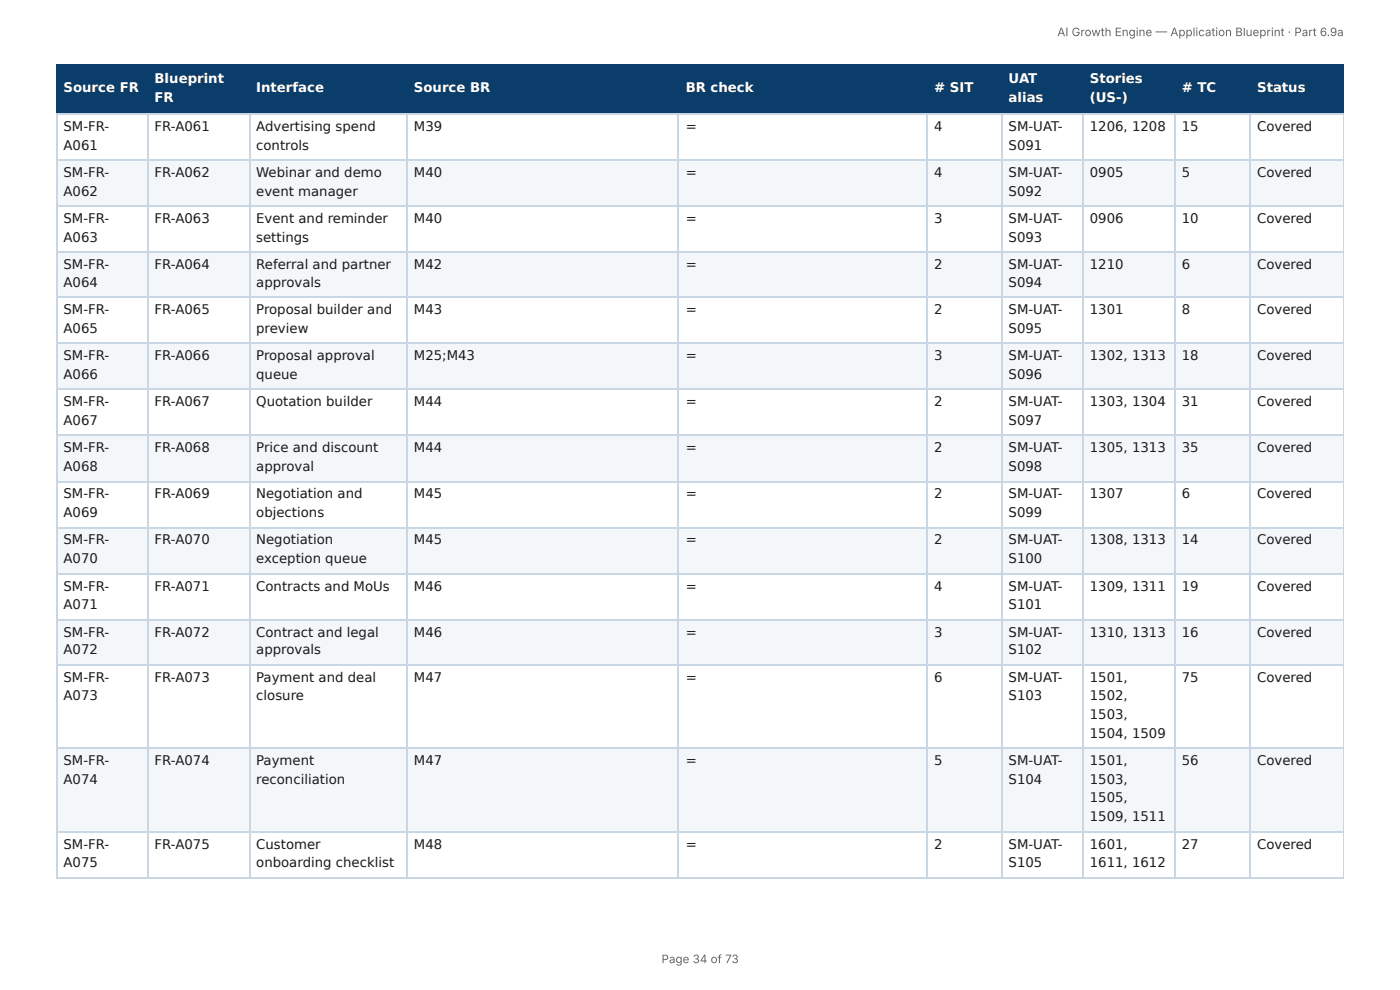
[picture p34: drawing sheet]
<svg xmlns="http://www.w3.org/2000/svg" width="297mm" height="210mm" viewBox="0 0 297 210" stroke-linecap="round" stroke-linejoin="round" font-family="sans-serif">
<defs><g id="words">
<g font-size="2.8" fill="#fff">
<text x="32.8" y="17.7">Blueprint</text>
<text x="214.2" y="17.7">UAT</text>
<text x="231.5" y="17.7">Stories</text>
<text x="13.5" y="19.6">Source FR</text>
<text x="32.8" y="21.7">FR</text>
<text x="54.4" y="19.6">Interface</text>
<text x="87.9" y="19.6">Source BR</text>
<text x="145.6" y="19.6">BR check</text>
<text x="198.4" y="19.6"># SIT</text>
<text x="214.2" y="21.7">alias</text>
<text x="231.5" y="21.7">(US-)</text>
<text x="251" y="19.6"># TC</text>
<text x="267" y="19.6">Status</text>
</g>
<g font-size="2.8" fill="#1a1a1a">
<text x="13.5" y="27.8">SM-FR-</text>
<text x="32.8" y="27.8">FR-A061</text>
<text x="54.4" y="27.8">Advertising spend</text>
<text x="87.9" y="27.8">M39</text>
<text x="145.6" y="27.8">=</text>
<text x="198.4" y="27.8">4</text>
<text x="214.2" y="27.8">SM-UAT-</text>
<text x="231.5" y="27.8">1206, 1208</text>
<text x="251" y="27.8">15</text>
<text x="267" y="27.8">Covered</text>
<text x="13.5" y="31.8">A061</text>
<text x="54.4" y="31.8">controls</text>
<text x="214.2" y="31.8">S091</text>
<text x="13.5" y="37.6">SM-FR-</text>
<text x="13.5" y="41.5">A062</text>
<text x="32.8" y="37.6">FR-A062</text>
<text x="54.4" y="37.6">Webinar and demo</text>
<text x="54.4" y="41.5">event manager</text>
<text x="87.9" y="37.6">M40</text>
<text x="145.6" y="37.6">=</text>
<text x="198.4" y="37.6">4</text>
<text x="214.2" y="37.6">SM-UAT-</text>
<text x="214.2" y="41.5">S092</text>
<text x="231.5" y="37.6">0905</text>
<text x="251" y="37.6">5</text>
<text x="267" y="37.6">Covered</text>
<text x="13.5" y="47.4">SM-FR-</text>
<text x="32.8" y="47.4">FR-A063</text>
<text x="54.4" y="47.4">Event and reminder</text>
<text x="87.9" y="47.4">M40</text>
<text x="145.6" y="47.4">=</text>
<text x="198.4" y="47.4">3</text>
<text x="214.2" y="47.4">SM-UAT-</text>
<text x="231.5" y="47.4">0906</text>
<text x="251" y="47.4">10</text>
<text x="267" y="47.4">Covered</text>
<text x="13.5" y="51.3">A063</text>
<text x="54.4" y="51.3">settings</text>
<text x="214.2" y="51.3">S093</text>
<text x="13.5" y="57.2">SM-FR-</text>
<text x="32.8" y="57.2">FR-A064</text>
<text x="54.4" y="57.2">Referral and partner</text>
<text x="87.9" y="57.2">M42</text>
<text x="145.6" y="57.2">=</text>
<text x="198.4" y="57.2">2</text>
<text x="214.2" y="57.2">SM-UAT-</text>
<text x="231.5" y="57.2">1210</text>
<text x="251" y="57.2">6</text>
<text x="267" y="57.2">Covered</text>
<text x="13.5" y="60.9">A064</text>
<text x="54.4" y="60.9">approvals</text>
<text x="214.2" y="60.9">S094</text>
<text x="13.5" y="66.7">SM-FR-</text>
<text x="13.5" y="70.6">A065</text>
<text x="32.8" y="66.7">FR-A065</text>
<text x="54.4" y="66.7">Proposal builder and</text>
<text x="54.4" y="70.6">preview</text>
<text x="87.9" y="66.7">M43</text>
<text x="145.6" y="66.7">=</text>
<text x="198.4" y="66.7">2</text>
<text x="214.2" y="66.7">SM-UAT-</text>
<text x="214.2" y="70.6">S095</text>
<text x="231.5" y="66.7">1301</text>
<text x="251" y="66.7">8</text>
<text x="267" y="66.7">Covered</text>
<text x="13.5" y="76.5">SM-FR-</text>
<text x="32.8" y="76.5">FR-A066</text>
<text x="54.4" y="76.5">Proposal approval</text>
<text x="87.9" y="76.5">M25;M43</text>
<text x="145.6" y="76.5">=</text>
<text x="198.4" y="76.5">3</text>
<text x="214.2" y="76.5">SM-UAT-</text>
<text x="231.5" y="76.5">1302, 1313</text>
<text x="251" y="76.5">18</text>
<text x="267" y="76.5">Covered</text>
<text x="13.5" y="80.4">A066</text>
<text x="54.4" y="80.4">queue</text>
<text x="214.2" y="80.4">S096</text>
<text x="13.5" y="86.3">SM-FR-</text>
<text x="32.8" y="86.3">FR-A067</text>
<text x="54.4" y="86.3">Quotation builder</text>
<text x="87.9" y="86.3">M44</text>
<text x="145.6" y="86.3">=</text>
<text x="198.4" y="86.3">2</text>
<text x="214.2" y="86.3">SM-UAT-</text>
<text x="231.5" y="86.3">1303, 1304</text>
<text x="251" y="86.3">31</text>
<text x="267" y="86.3">Covered</text>
<text x="13.5" y="90.2">A067</text>
<text x="214.2" y="90.2">S097</text>
<text x="13.5" y="96">SM-FR-</text>
<text x="13.5" y="100">A068</text>
<text x="32.8" y="96">FR-A068</text>
<text x="54.4" y="96">Price and discount</text>
<text x="54.4" y="100">approval</text>
<text x="87.9" y="96">M44</text>
<text x="145.6" y="96">=</text>
<text x="198.4" y="96">2</text>
<text x="214.2" y="96">SM-UAT-</text>
<text x="214.2" y="100">S098</text>
<text x="231.5" y="96">1305, 1313</text>
<text x="251" y="96">35</text>
<text x="267" y="96">Covered</text>
<text x="13.5" y="105.8">SM-FR-</text>
<text x="32.8" y="105.8">FR-A069</text>
<text x="54.4" y="105.8">Negotiation and</text>
<text x="87.9" y="105.8">M45</text>
<text x="145.6" y="105.8">=</text>
<text x="198.4" y="105.8">2</text>
<text x="214.2" y="105.8">SM-UAT-</text>
<text x="231.5" y="105.8">1307</text>
<text x="251" y="105.8">6</text>
<text x="267" y="105.8">Covered</text>
<text x="13.5" y="109.8">A069</text>
<text x="54.4" y="109.8">objections</text>
<text x="214.2" y="109.8">S099</text>
<text x="13.5" y="115.6">SM-FR-</text>
<text x="13.5" y="119.6">A070</text>
<text x="32.8" y="115.6">FR-A070</text>
<text x="54.4" y="115.6">Negotiation</text>
<text x="54.4" y="119.6">exception queue</text>
<text x="87.9" y="115.6">M45</text>
<text x="145.6" y="115.6">=</text>
<text x="198.4" y="115.6">2</text>
<text x="214.2" y="115.6">SM-UAT-</text>
<text x="214.2" y="119.6">S100</text>
<text x="231.5" y="115.6">1308, 1313</text>
<text x="251" y="115.6">14</text>
<text x="267" y="115.6">Covered</text>
<text x="13.5" y="125.4">SM-FR-</text>
<text x="32.8" y="125.4">FR-A071</text>
<text x="54.4" y="125.4">Contracts and MoUs</text>
<text x="87.9" y="125.4">M46</text>
<text x="145.6" y="125.4">=</text>
<text x="198.4" y="125.4">4</text>
<text x="214.2" y="125.4">SM-UAT-</text>
<text x="231.5" y="125.4">1309, 1311</text>
<text x="251" y="125.4">19</text>
<text x="267" y="125.4">Covered</text>
<text x="13.5" y="129.4">A071</text>
<text x="214.2" y="129.4">S101</text>
<text x="13.5" y="135.2">SM-FR-</text>
<text x="32.8" y="135.2">FR-A072</text>
<text x="54.4" y="135.2">Contract and legal</text>
<text x="87.9" y="135.2">M46</text>
<text x="145.6" y="135.2">=</text>
<text x="198.4" y="135.2">3</text>
<text x="214.2" y="135.2">SM-UAT-</text>
<text x="231.5" y="135.2">1310, 1313</text>
<text x="251" y="135.2">16</text>
<text x="267" y="135.2">Covered</text>
<text x="13.5" y="138.9">A072</text>
<text x="54.4" y="138.9">approvals</text>
<text x="214.2" y="138.9">S102</text>
<text x="13.5" y="144.7">SM-FR-</text>
<text x="13.5" y="148.7">A073</text>
<text x="32.8" y="144.7">FR-A073</text>
<text x="54.4" y="144.7">Payment and deal</text>
<text x="54.4" y="148.7">closure</text>
<text x="87.9" y="144.7">M47</text>
<text x="145.6" y="144.7">=</text>
<text x="198.4" y="144.7">6</text>
<text x="214.2" y="144.7">SM-UAT-</text>
<text x="214.2" y="148.7">S103</text>
<text x="231.5" y="144.7">1501,</text>
<text x="231.5" y="148.7">1502,</text>
<text x="251" y="144.7">75</text>
<text x="267" y="144.7">Covered</text>
<text x="231.5" y="152.7">1503,</text>
<text x="231.5" y="156.6">1504, 1509</text>
<text x="13.5" y="162.5">SM-FR-</text>
<text x="13.5" y="166.4">A074</text>
<text x="32.8" y="162.5">FR-A074</text>
<text x="54.4" y="162.5">Payment</text>
<text x="54.4" y="166.4">reconciliation</text>
<text x="87.9" y="162.5">M47</text>
<text x="145.6" y="162.5">=</text>
<text x="198.4" y="162.5">5</text>
<text x="214.2" y="162.5">SM-UAT-</text>
<text x="214.2" y="166.4">S104</text>
<text x="231.5" y="162.5">1501,</text>
<text x="231.5" y="166.4">1503,</text>
<text x="251" y="162.5">56</text>
<text x="267" y="162.5">Covered</text>
<text x="231.5" y="170.4">1505,</text>
<text x="231.5" y="174.4">1509, 1511</text>
<text x="13.5" y="180.2">SM-FR-</text>
<text x="13.5" y="184.2">A075</text>
<text x="32.8" y="180.2">FR-A075</text>
<text x="54.4" y="180.2">Customer</text>
<text x="54.4" y="184.2">onboarding checklist</text>
<text x="87.9" y="180.2">M48</text>
<text x="145.6" y="180.2">=</text>
<text x="198.4" y="180.2">2</text>
<text x="214.2" y="180.2">SM-UAT-</text>
<text x="214.2" y="184.2">S105</text>
<text x="231.5" y="180.2">1601,</text>
<text x="231.5" y="184.2">1611, 1612</text>
<text x="251" y="180.2">27</text>
<text x="267" y="180.2">Covered</text>
</g>
<g font-size="2.5" fill="#666">
<text x="224.6" y="7.7">AI Growth Engine — Application Blueprint · Part 6.9a</text>
<text x="140.5" y="204.5">Page 34 of 73</text>
</g>
</g></defs>
<g fill="#0b3d6b">
<path d="M12.2 14h19.3v10.1h-19.3z"/>
<path d="M31.5 14h21.4v10.1h-21.4z"/>
<path d="M52.9 14h33.6v10.1h-33.6z"/>
<path d="M86.5 14h57.7v10.1h-57.7z"/>
<path d="M144.2 14h52.6v10.1h-52.6z"/>
<path d="M196.8 14h15.9v10.1h-15.9z"/>
<path d="M212.7 14h17.2v10.1h-17.2z"/>
<path d="M229.9 14h19.6v10.1h-19.6z"/>
<path d="M249.5 14h16.1v10.1h-16.1z"/>
<path d="M265.6 14h19.8v10.1h-19.8z"/>
</g>
<g fill="#f4f7fa">
<path d="M12.2 33.9h19.3v9.8h-19.3z"/>
<path d="M31.5 33.9h21.4v9.8h-21.4z"/>
<path d="M52.9 33.9h33.6v9.8h-33.6z"/>
<path d="M86.5 33.9h57.7v9.8h-57.7z"/>
<path d="M144.2 33.9h52.6v9.8h-52.6z"/>
<path d="M196.8 33.9h15.9v9.8h-15.9z"/>
<path d="M212.7 33.9h17.2v9.8h-17.2z"/>
<path d="M229.9 33.9h19.6v9.8h-19.6z"/>
<path d="M249.5 33.9h16.1v9.8h-16.1z"/>
<path d="M265.6 33.9h19.8v9.8h-19.8z"/>
<path d="M12.2 53.4h19.3v9.8h-19.3z"/>
<path d="M31.5 53.4h21.4v9.8h-21.4z"/>
<path d="M52.9 53.4h33.6v9.8h-33.6z"/>
<path d="M86.5 53.4h57.7v9.8h-57.7z"/>
<path d="M144.2 53.4h52.6v9.8h-52.6z"/>
<path d="M196.8 53.4h15.9v9.8h-15.9z"/>
<path d="M212.7 53.4h17.2v9.8h-17.2z"/>
<path d="M229.9 53.4h19.6v9.8h-19.6z"/>
<path d="M249.5 53.4h16.1v9.8h-16.1z"/>
<path d="M265.6 53.4h19.8v9.8h-19.8z"/>
<path d="M12.2 73h19.3v9.8h-19.3z"/>
<path d="M31.5 73h21.4v9.8h-21.4z"/>
<path d="M52.9 73h33.6v9.8h-33.6z"/>
<path d="M86.5 73h57.7v9.8h-57.7z"/>
<path d="M144.2 73h52.6v9.8h-52.6z"/>
<path d="M196.8 73h15.9v9.8h-15.9z"/>
<path d="M212.7 73h17.2v9.8h-17.2z"/>
<path d="M229.9 73h19.6v9.8h-19.6z"/>
<path d="M249.5 73h16.1v9.8h-16.1z"/>
<path d="M265.6 73h19.8v9.8h-19.8z"/>
<path d="M12.2 92.6h19.3v9.5h-19.3z"/>
<path d="M31.5 92.6h21.4v9.5h-21.4z"/>
<path d="M52.9 92.6h33.6v9.5h-33.6z"/>
<path d="M86.5 92.6h57.7v9.5h-57.7z"/>
<path d="M144.2 92.6h52.6v9.5h-52.6z"/>
<path d="M196.8 92.6h15.9v9.5h-15.9z"/>
<path d="M212.7 92.6h17.2v9.5h-17.2z"/>
<path d="M229.9 92.6h19.6v9.5h-19.6z"/>
<path d="M249.5 92.6h16.1v9.5h-16.1z"/>
<path d="M265.6 92.6h19.8v9.5h-19.8z"/>
<path d="M12.2 111.9h19.3v9.8h-19.3z"/>
<path d="M31.5 111.9h21.4v9.8h-21.4z"/>
<path d="M52.9 111.9h33.6v9.8h-33.6z"/>
<path d="M86.5 111.9h57.7v9.8h-57.7z"/>
<path d="M144.2 111.9h52.6v9.8h-52.6z"/>
<path d="M196.8 111.9h15.9v9.8h-15.9z"/>
<path d="M212.7 111.9h17.2v9.8h-17.2z"/>
<path d="M229.9 111.9h19.6v9.8h-19.6z"/>
<path d="M249.5 111.9h16.1v9.8h-16.1z"/>
<path d="M265.6 111.9h19.8v9.8h-19.8z"/>
<path d="M12.2 131.5h19.3v9.8h-19.3z"/>
<path d="M31.5 131.5h21.4v9.8h-21.4z"/>
<path d="M52.9 131.5h33.6v9.8h-33.6z"/>
<path d="M86.5 131.5h57.7v9.8h-57.7z"/>
<path d="M144.2 131.5h52.6v9.8h-52.6z"/>
<path d="M196.8 131.5h15.9v9.8h-15.9z"/>
<path d="M212.7 131.5h17.2v9.8h-17.2z"/>
<path d="M229.9 131.5h19.6v9.8h-19.6z"/>
<path d="M249.5 131.5h16.1v9.8h-16.1z"/>
<path d="M265.6 131.5h19.8v9.8h-19.8z"/>
<path d="M12.2 159h19.3v17.5h-19.3z"/>
<path d="M31.5 159h21.4v17.5h-21.4z"/>
<path d="M52.9 159h33.6v17.5h-33.6z"/>
<path d="M86.5 159h57.7v17.5h-57.7z"/>
<path d="M144.2 159h52.6v17.5h-52.6z"/>
<path d="M196.8 159h15.9v17.5h-15.9z"/>
<path d="M212.7 159h17.2v17.5h-17.2z"/>
<path d="M229.9 159h19.6v17.5h-19.6z"/>
<path d="M249.5 159h16.1v17.5h-16.1z"/>
<path d="M265.6 159h19.8v17.5h-19.8z"/>
</g>
<path d="M11.9 13.9h273.5M12 13.8v10.5M31.4 13.8v10.5M53 13.8v10.5M86.4 13.8v10.5M144.1 13.8v10.5M197 13.8v10.5M212.9 13.8v10.5M230.1 13.8v10.5M249.6 13.8v10.5M265.5 13.8v10.5M11.9 24.2h273.5" fill="none" stroke="#0b3d6b" stroke-width=".26"/>
<path d="M285.3 13.8v10.5" fill="none" stroke="#0b3d6b" stroke-width=".21"/>
<g fill="none" stroke="#c9d6e3" stroke-width=".26">
<path d="M11.9 24.2h273.5M11.9 34h273.5M12 24.3v162M31.4 24.3v162M53 24.3v162M86.4 24.3v162M144.1 24.3v162M197 24.3v162M212.9 24.3v162M230.1 24.3v162M249.6 24.3v162M265.5 24.3v162"/>
<path d="M11.9 43.8h273.5M11.9 53.6h273.5M11.9 63.1h273.5M11.9 72.9h273.5M11.9 82.7h273.5M11.9 92.5h273.5M11.9 102.3h273.5M11.9 112.1h273.5M11.9 121.8h273.5M11.9 131.6h273.5M11.9 141.2h273.5M11.9 158.9h273.5"/>
<path d="M11.9 176.6h273.5M11.9 186.4h273.5"/>
</g>
<path d="M285.3 24.3v162" fill="none" stroke="#c9d6e3" stroke-width=".21"/>
<use href="#words"/>
</svg>
